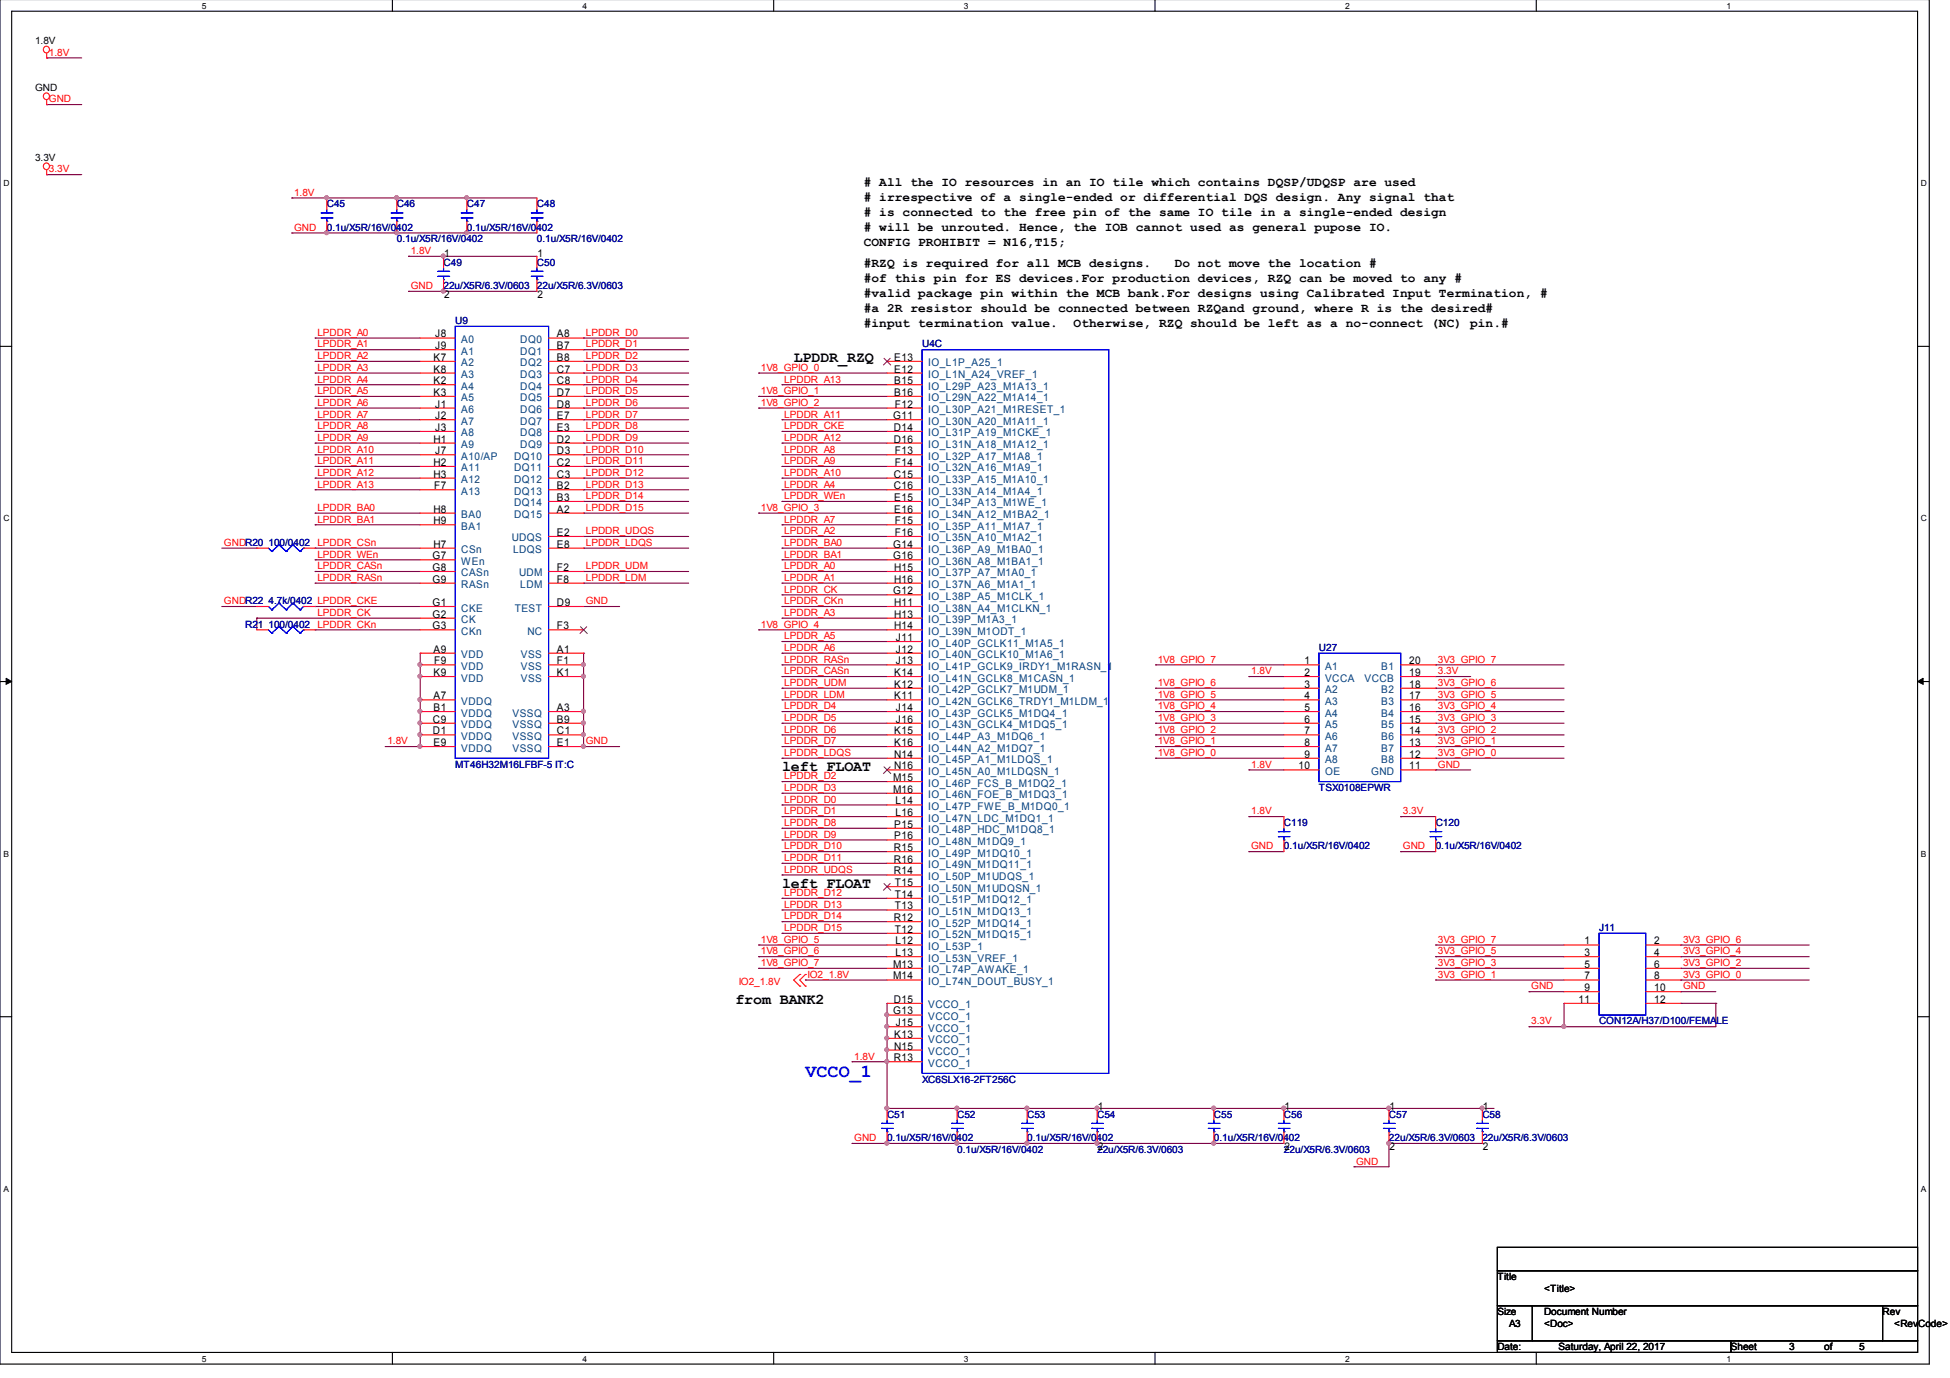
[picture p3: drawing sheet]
<svg xmlns="http://www.w3.org/2000/svg" width="297mm" height="210mm" viewBox="0 0 297 210" stroke-linecap="round" stroke-linejoin="round" font-family="sans-serif">
<defs><g id="words">
<text font-size="2.8" fill="#00f" x="122.7" y="164">VCCO_1</text>
<g font-size="2.3">
<text x="120.9" y="55.2">LPDDR_RZQ</text>
<text x="119.1" y="117.4">left FLOAT</text>
<text x="119.1" y="135.2">left FLOAT</text>
<text x="112" y="153">from BANK2</text>
</g>
<g font-size="1.9">
<text x="131.6" y="28.3"># All the IO resources in an IO tile which contains DQSP/UDQSP are used</text>
<text x="131.6" y="30.6"># irrespective of a single-ended or differential DQS design. Any signal that</text>
<text x="131.6" y="32.9"># is connected to the free pin of the same IO tile in a single-ended design</text>
<text x="131.6" y="35.2"># will be unrouted. Hence, the IOB cannot used as general pupose IO.</text>
<text x="131.6" y="37.4">CONFIG PROHIBIT = N16,T15;</text>
<text x="131.6" y="40.7">#RZQ is required for all MCB designs.</text>
<text x="178.9" y="40.7">Do not move the location #</text>
<text x="131.6" y="43">#of this pin for ES devices.For production devices, RZQ can be moved to any #</text>
<text x="131.6" y="45.3">#valid package pin within the MCB bank.For designs using Calibrated Input Termination, #</text>
<text x="131.6" y="47.6">#a 2R resistor should be connected between RZQand ground, where R is the desired#</text>
<text x="131.6" y="49.9">#input termination value.</text>
<text x="163.5" y="49.9">Otherwise, RZQ should be left as a no-connect (NC) pin.#</text>
</g>
<g font-size="1.6">
<text x="67.6" y="39.2">1</text>
<text x="81.9" y="39.2">1</text>
<text x="67.6" y="45.4">2</text>
<text x="81.9" y="45.4">2</text>
<text x="66.3" y="51.4">J8</text>
<text x="66.3" y="53.2">J9</text>
<text x="84.8" y="51.4">A8</text>
<text x="84.8" y="53.2">B7</text>
<text x="66" y="55">K7</text>
<text x="66" y="56.7">K8</text>
<text x="66" y="58.5">K2</text>
<text x="84.8" y="55">B8</text>
<text x="84.8" y="56.7">C7</text>
<text x="84.8" y="58.5">C8</text>
<text x="136.2" y="55">E13</text>
<text x="136.2" y="56.7">E12</text>
<text x="136.2" y="58.5">B15</text>
<text x="66" y="60.3">K3</text>
<text x="66.3" y="62.1">J1</text>
<text x="66.3" y="63.9">J2</text>
<text x="66.3" y="65.6">J3</text>
<text x="84.8" y="60.3">D7</text>
<text x="84.8" y="62.1">D8</text>
<text x="84.8" y="63.9">E7</text>
<text x="84.8" y="65.6">E3</text>
<text x="136.1" y="63.9">G11</text>
<text x="136.1" y="65.6">D14</text>
<text x="136.2" y="60.3">B16</text>
<text x="136.3" y="62.1">F12</text>
<text x="66" y="67.4">H1</text>
<text x="66" y="71">H2</text>
<text x="66.3" y="69.2">J7</text>
<text x="84.8" y="67.4">D2</text>
<text x="84.8" y="69.2">D3</text>
<text x="84.8" y="71">C2</text>
<text x="136.1" y="67.4">D16</text>
<text x="136.3" y="69.2">F13</text>
<text x="136.3" y="71">F14</text>
<text x="66" y="72.7">H3</text>
<text x="66.1" y="74.5">F7</text>
<text x="84.8" y="72.7">C3</text>
<text x="84.8" y="74.5">B2</text>
<text x="84.8" y="76.3">B3</text>
<text x="136.1" y="72.7">C15</text>
<text x="136.1" y="74.5">C16</text>
<text x="136.2" y="76.3">E15</text>
<text x="66" y="78.1">H8</text>
<text x="66" y="79.9">H9</text>
<text x="66" y="83.4">H7</text>
<text x="84.8" y="78.1">A2</text>
<text x="84.8" y="81.6">E2</text>
<text x="84.8" y="83.4">E8</text>
<text x="136.1" y="83.4">G14</text>
<text x="136.2" y="78.1">E16</text>
<text x="136.3" y="79.9">F15</text>
<text x="136.3" y="81.6">F16</text>
<text x="65.9" y="87">G8</text>
<text x="65.9" y="88.7">G9</text>
<text x="65.9" y="85.2">G7</text>
<text x="84.8" y="87">F2</text>
<text x="84.8" y="88.7">F8</text>
<text x="136.1" y="85.2">G16</text>
<text x="136.2" y="87">H15</text>
<text x="136.2" y="88.7">H16</text>
<text x="65.9" y="92.3">G1</text>
<text x="65.9" y="94.1">G2</text>
<text x="65.9" y="95.9">G3</text>
<text x="84.8" y="92.3">D9</text>
<text x="84.8" y="95.9">F3</text>
<text x="136.1" y="90.5">G12</text>
<text x="136.2" y="92.3">H11</text>
<text x="136.2" y="94.1">H13</text>
<text x="136.2" y="95.9">H14</text>
<text x="66" y="99.4">A9</text>
<text x="66.1" y="101.2">F9</text>
<text x="84.8" y="99.4">A1</text>
<text x="84.8" y="101.2">F1</text>
<text x="136.5" y="97.6">J11</text>
<text x="136.5" y="99.4">J12</text>
<text x="136.5" y="101.2">J13</text>
<text x="198.7" y="101.2">1</text>
<text x="214.6" y="101.2">20</text>
<text x="66" y="103">K9</text>
<text x="66" y="106.5">A7</text>
<text x="84.8" y="103">K1</text>
<text x="136.2" y="103">K14</text>
<text x="136.2" y="104.7">K12</text>
<text x="136.2" y="106.5">K11</text>
<text x="198.7" y="103">2</text>
<text x="198.7" y="104.7">3</text>
<text x="198.7" y="106.5">4</text>
<text x="214.6" y="103">19</text>
<text x="214.6" y="104.7">18</text>
<text x="214.6" y="106.5">17</text>
<text x="66" y="110.1">C9</text>
<text x="66" y="111.9">D1</text>
<text x="66" y="108.3">B1</text>
<text x="66" y="113.6">E9</text>
<text x="84.8" y="108.3">A3</text>
<text x="84.8" y="110.1">B9</text>
<text x="84.8" y="111.9">C1</text>
<text x="84.8" y="113.6">E1</text>
<text x="136.2" y="111.9">K15</text>
<text x="136.2" y="113.6">K16</text>
<text x="136.5" y="108.3">J14</text>
<text x="136.5" y="110.1">J16</text>
<text x="198.7" y="108.3">5</text>
<text x="198.7" y="110.1">6</text>
<text x="198.7" y="111.9">7</text>
<text x="198.7" y="113.6">8</text>
<text x="214.6" y="108.3">16</text>
<text x="214.6" y="110.1">15</text>
<text x="214.6" y="111.9">14</text>
<text x="214.6" y="113.6">13</text>
<text x="136.1" y="119">M15</text>
<text x="136.2" y="115.4">N14</text>
<text x="136.2" y="117.2">N16</text>
<text x="197.8" y="117.2">10</text>
<text x="198.7" y="115.4">9</text>
<text x="214.6" y="115.4">12</text>
<text x="214.6" y="117.2">11</text>
<text x="136.1" y="120.7">M16</text>
<text x="136.4" y="122.5">L14</text>
<text x="136.4" y="124.3">L16</text>
<text x="136.1" y="129.6">R15</text>
<text x="136.1" y="131.4">R16</text>
<text x="136.2" y="126.1">P15</text>
<text x="136.2" y="127.9">P16</text>
<text x="136.1" y="133.2">R14</text>
<text x="136.3" y="136.8">T14</text>
<text x="136.3" y="135">T15</text>
<text x="136.1" y="140.3">R12</text>
<text x="136.3" y="138.5">T13</text>
<text x="136.3" y="142.1">T12</text>
<text x="136.4" y="143.9">L12</text>
<text x="241.4" y="143.9">1</text>
<text x="252" y="143.9">2</text>
<text x="136.1" y="147.4">M13</text>
<text x="136.1" y="149.2">M14</text>
<text x="136.4" y="145.6">L13</text>
<text x="241.4" y="145.6">3</text>
<text x="241.4" y="147.4">5</text>
<text x="241.4" y="149.2">7</text>
<text x="252" y="145.6">4</text>
<text x="252" y="147.4">6</text>
<text x="252" y="149.2">8</text>
<text x="136.1" y="154.5">G13</text>
<text x="136.1" y="152.8">D15</text>
<text x="240.5" y="152.8">11</text>
<text x="241.4" y="151">9</text>
<text x="252" y="151">10</text>
<text x="252" y="152.8">12</text>
<text x="136.1" y="161.6">R13</text>
<text x="136.2" y="158.1">K13</text>
<text x="136.2" y="159.9">N15</text>
<text x="136.5" y="156.3">J15</text>
<text x="167.2" y="169">1</text>
<text x="195.7" y="169">1</text>
<text x="211.7" y="169">1</text>
<text x="225.9" y="169">1</text>
<text x="167.2" y="175.2">2</text>
<text x="195.7" y="175.2">2</text>
<text x="211.7" y="175.2">2</text>
<text x="225.9" y="175.2">2</text>
</g>
<g font-size="1.6" fill="#004080">
<text x="70.3" y="52.3">A0</text>
<text x="79.2" y="52.3">DQ0</text>
<text x="70.3" y="54">A1</text>
<text x="70.3" y="55.8">A2</text>
<text x="70.3" y="57.6">A3</text>
<text x="70.3" y="59.4">A4</text>
<text x="79.2" y="54">DQ1</text>
<text x="79.2" y="55.8">DQ2</text>
<text x="79.2" y="57.6">DQ3</text>
<text x="79.2" y="59.4">DQ4</text>
<text x="141.4" y="55.8">IO_L1P_A25_1</text>
<text x="141.4" y="57.6">IO_L1N_A24_VREF_1</text>
<text x="141.4" y="59.4">IO_L29P_A23_M1A13_1</text>
<text x="70.3" y="61.1">A5</text>
<text x="70.3" y="62.9">A6</text>
<text x="70.3" y="64.7">A7</text>
<text x="79.2" y="61.1">DQ5</text>
<text x="79.2" y="62.9">DQ6</text>
<text x="79.2" y="64.7">DQ7</text>
<text x="141.4" y="61.1">IO_L29N_A22_M1A14_1</text>
<text x="141.4" y="62.9">IO_L30P_A21_M1RESET_1</text>
<text x="141.4" y="64.7">IO_L30N_A20_M1A11_1</text>
<text x="70.3" y="66.5">A8</text>
<text x="70.3" y="68.3">A9</text>
<text x="70.3" y="70">A10/AP</text>
<text x="70.3" y="71.8">A11</text>
<text x="78.3" y="70">DQ10</text>
<text x="78.3" y="71.8">DQ11</text>
<text x="79.2" y="66.5">DQ8</text>
<text x="79.2" y="68.3">DQ9</text>
<text x="141.4" y="66.5">IO_L31P_A19_M1CKE_1</text>
<text x="141.4" y="68.3">IO_L31N_A18_M1A12_1</text>
<text x="141.4" y="70">IO_L32P_A17_M1A8_1</text>
<text x="141.4" y="71.8">IO_L32N_A16_M1A9_1</text>
<text x="70.3" y="73.6">A12</text>
<text x="70.3" y="75.4">A13</text>
<text x="78.3" y="73.6">DQ12</text>
<text x="78.3" y="75.4">DQ13</text>
<text x="78.3" y="77.1">DQ14</text>
<text x="141.4" y="73.6">IO_L33P_A15_M1A10_1</text>
<text x="141.4" y="75.4">IO_L33N_A14_M1A4_1</text>
<text x="141.4" y="77.1">IO_L34P_A13_M1WE_1</text>
<text x="70.3" y="78.9">BA0</text>
<text x="70.3" y="80.7">BA1</text>
<text x="78" y="82.5">UDQS</text>
<text x="78.3" y="78.9">DQ15</text>
<text x="141.4" y="78.9">IO_L34N_A12_M1BA2_1</text>
<text x="141.4" y="80.7">IO_L35P_A11_M1A7_1</text>
<text x="141.4" y="82.5">IO_L35N_A10_M1A2_1</text>
<text x="70.3" y="84.3">CSn</text>
<text x="70.3" y="87.8">CASn</text>
<text x="70.3" y="89.6">RASn</text>
<text x="70.3" y="86">WEn</text>
<text x="78.1" y="84.3">LDQS</text>
<text x="79.1" y="87.8">UDM</text>
<text x="79.2" y="89.6">LDM</text>
<text x="141.4" y="84.3">IO_L36P_A9_M1BA0_1</text>
<text x="141.4" y="86">IO_L36N_A8_M1BA1_1</text>
<text x="141.4" y="87.8">IO_L37P_A7_M1A0_1</text>
<text x="141.4" y="89.6">IO_L37N_A6_M1A1_1</text>
<text x="70.3" y="93.1">CKE</text>
<text x="70.3" y="94.9">CK</text>
<text x="78.4" y="93.1">TEST</text>
<text x="141.4" y="91.4">IO_L38P_A5_M1CLK_1</text>
<text x="141.4" y="93.1">IO_L38N_A4_M1CLKN_1</text>
<text x="141.4" y="94.9">IO_L39P_M1A3_1</text>
<text x="70.3" y="96.7">CKn</text>
<text x="70.3" y="100.3">VDD</text>
<text x="79.3" y="100.3">VSS</text>
<text x="80.3" y="96.7">NC</text>
<text x="141.4" y="96.7">IO_L39N_M1ODT_1</text>
<text x="141.4" y="98.5">IO_L40P_GCLK11_M1A5_1</text>
<text x="141.4" y="100.3">IO_L40N_GCLK10_M1A6_1</text>
<text x="70.3" y="102">VDD</text>
<text x="70.3" y="103.8">VDD</text>
<text x="70.3" y="107.4">VDDQ</text>
<text x="79.3" y="102">VSS</text>
<text x="79.3" y="103.8">VSS</text>
<text x="141.4" y="102">IO_L41P_GCLK9_IRDY1_M1RASN_1</text>
<text x="141.4" y="103.8">IO_L41N_GCLK8_M1CASN_1</text>
<text x="141.4" y="105.6">IO_L42P_GCLK7_M1UDM_1</text>
<text x="141.4" y="107.4">IO_L42N_GCLK6_TRDY1_M1LDM_1</text>
<text x="201.8" y="102">A1</text>
<text x="201.8" y="103.8">VCCA</text>
<text x="201.8" y="105.6">A2</text>
<text x="201.8" y="107.4">A3</text>
<text x="207.9" y="103.8">VCCB</text>
<text x="210.4" y="102">B1</text>
<text x="210.4" y="105.6">B2</text>
<text x="210.4" y="107.4">B3</text>
<text x="70.3" y="109.1">VDDQ</text>
<text x="70.3" y="110.9">VDDQ</text>
<text x="70.3" y="112.7">VDDQ</text>
<text x="78.1" y="109.1">VSSQ</text>
<text x="78.1" y="110.9">VSSQ</text>
<text x="78.1" y="112.7">VSSQ</text>
<text x="141.4" y="109.1">IO_L43P_GCLK5_M1DQ4_1</text>
<text x="141.4" y="110.9">IO_L43N_GCLK4_M1DQ5_1</text>
<text x="141.4" y="112.7">IO_L44P_A3_M1DQ6_1</text>
<text x="201.8" y="109.1">A4</text>
<text x="201.8" y="110.9">A5</text>
<text x="201.8" y="112.7">A6</text>
<text x="210.4" y="109.1">B4</text>
<text x="210.4" y="110.9">B5</text>
<text x="210.4" y="112.7">B6</text>
<text x="70.3" y="114.5">VDDQ</text>
<text x="78.1" y="114.5">VSSQ</text>
<text x="141.4" y="114.5">IO_L44N_A2_M1DQ7_1</text>
<text x="141.4" y="116.3">IO_L45P_A1_M1LDQS_1</text>
<text x="141.4" y="118">IO_L45N_A0_M1LDQSN_1</text>
<text x="141.4" y="119.8">IO_L46P_FCS_B_M1DQ2_1</text>
<text x="201.8" y="114.5">A7</text>
<text x="201.8" y="116.3">A8</text>
<text x="201.8" y="118">OE</text>
<text x="208.9" y="118">GND</text>
<text x="210.4" y="114.5">B7</text>
<text x="210.4" y="116.3">B8</text>
<text x="141.4" y="121.6">IO_L46N_FOE_B_M1DQ3_1</text>
<text x="141.4" y="123.4">IO_L47P_FWE_B_M1DQ0_1</text>
<text x="141.4" y="125.2">IO_L47N_LDC_M1DQ1_1</text>
<text x="141.4" y="126.9">IO_L48P_HDC_M1DQ8_1</text>
<text x="141.4" y="128.7">IO_L48N_M1DQ9_1</text>
<text x="141.4" y="130.5">IO_L49P_M1DQ10_1</text>
<text x="141.4" y="132.3">IO_L49N_M1DQ11_1</text>
<text x="141.4" y="134">IO_L50P_M1UDQS_1</text>
<text x="141.4" y="137.6">IO_L51P_M1DQ12_1</text>
<text x="141.4" y="135.8">IO_L50N_M1UDQSN_1</text>
<text x="141.4" y="139.4">IO_L51N_M1DQ13_1</text>
<text x="141.4" y="141.2">IO_L52P_M1DQ14_1</text>
<text x="141.4" y="142.9">IO_L52N_M1DQ15_1</text>
<text x="141.4" y="144.7">IO_L53P_1</text>
<text x="141.4" y="146.5">IO_L53N_VREF_1</text>
<text x="141.4" y="148.3">IO_L74P_AWAKE_1</text>
<text x="141.4" y="153.6">VCCO_1</text>
<text x="141.4" y="155.4">VCCO_1</text>
<text x="141.4" y="150">IO_L74N_DOUT_BUSY_1</text>
<text x="141.4" y="157.2">VCCO_1</text>
<text x="141.4" y="158.9">VCCO_1</text>
<text x="141.4" y="160.7">VCCO_1</text>
<text x="141.4" y="162.5">VCCO_1</text>
</g>
<g font-size="1.5">
<text x="5.3" y="6.7">1.8V</text>
<text x="5.3" y="13.8">GND</text>
<text x="5.3" y="24.5">3.3V</text>
<text x="228.1" y="195">Title</text>
<text x="235.2" y="196.8">&lt;Title&gt;</text>
<text x="228.1" y="200.3">Size</text>
<text x="229.9" y="202.1">A3</text>
<text x="235.2" y="200.3">Document Number</text>
<text x="235.2" y="202.1">&lt;Doc&gt;</text>
<text x="286.8" y="200.3">Rev</text>
<text x="288.5" y="202.1">&lt;RevCode&gt;</text>
<text x="228.1" y="205.7">Date:</text>
<text x="237.4" y="205.7">Saturday, April 22, 2017</text>
<text x="263.7" y="205.7">Sheet</text>
<text x="272.5" y="205.7">3</text>
<text x="277.9" y="205.7">of</text>
<text x="283.2" y="205.7">5</text>
</g>
<g font-size="1.5" fill="#f00">
<text x="7.5" y="8.5">1.8V</text>
<text x="7.5" y="15.6">GND</text>
<text x="7.5" y="26.3">3.3V</text>
<text x="44.8" y="29.8">1.8V</text>
<text x="44.8" y="35.2">GND</text>
<text x="62.6" y="38.7">1.8V</text>
<text x="62.6" y="44">GND</text>
<text x="48.3" y="51.2">LPDDR_A0</text>
<text x="48.3" y="52.9">LPDDR_A1</text>
<text x="89.2" y="51.2">LPDDR_D0</text>
<text x="89.2" y="52.9">LPDDR_D1</text>
<text x="48.3" y="54.7">LPDDR_A2</text>
<text x="48.3" y="56.5">LPDDR_A3</text>
<text x="48.3" y="58.3">LPDDR_A4</text>
<text x="89.2" y="54.7">LPDDR_D2</text>
<text x="89.2" y="56.5">LPDDR_D3</text>
<text x="89.2" y="58.3">LPDDR_D4</text>
<text x="115.9" y="56.5">1V8_GPIO_0</text>
<text x="119.5" y="58.3">LPDDR_A13</text>
<text x="48.3" y="63.6">LPDDR_A7</text>
<text x="48.3" y="65.4">LPDDR_A8</text>
<text x="48.3" y="60">LPDDR_A5</text>
<text x="48.3" y="61.8">LPDDR_A6</text>
<text x="89.2" y="63.6">LPDDR_D7</text>
<text x="89.2" y="65.4">LPDDR_D8</text>
<text x="89.2" y="60">LPDDR_D5</text>
<text x="89.2" y="61.8">LPDDR_D6</text>
<text x="115.9" y="60">1V8_GPIO_1</text>
<text x="115.9" y="61.8">1V8_GPIO_2</text>
<text x="119.5" y="65.4">LPDDR_CKE</text>
<text x="119.5" y="63.6">LPDDR_A11</text>
<text x="48.3" y="67.2">LPDDR_A9</text>
<text x="48.3" y="68.9">LPDDR_A10</text>
<text x="48.3" y="70.7">LPDDR_A11</text>
<text x="89.2" y="67.2">LPDDR_D9</text>
<text x="89.2" y="68.9">LPDDR_D10</text>
<text x="89.2" y="70.7">LPDDR_D11</text>
<text x="119.5" y="68.9">LPDDR_A8</text>
<text x="119.5" y="70.7">LPDDR_A9</text>
<text x="119.5" y="67.2">LPDDR_A12</text>
<text x="48.3" y="72.5">LPDDR_A12</text>
<text x="48.3" y="74.3">LPDDR_A13</text>
<text x="48.3" y="77.8">LPDDR_BA0</text>
<text x="89.2" y="72.5">LPDDR_D12</text>
<text x="89.2" y="74.3">LPDDR_D13</text>
<text x="89.2" y="76">LPDDR_D14</text>
<text x="89.2" y="77.8">LPDDR_D15</text>
<text x="115.9" y="77.8">1V8_GPIO_3</text>
<text x="119.5" y="72.5">LPDDR_A10</text>
<text x="119.5" y="76">LPDDR_WEn</text>
<text x="119.5" y="74.3">LPDDR_A4</text>
<text x="34.1" y="83.2">GNDR20</text>
<text x="48.3" y="79.6">LPDDR_BA1</text>
<text x="48.3" y="83.2">LPDDR_CSn</text>
<text x="89.2" y="81.4">LPDDR_UDQS</text>
<text x="89.2" y="83.2">LPDDR_LDQS</text>
<text x="119.5" y="79.6">LPDDR_A7</text>
<text x="119.5" y="83.2">LPDDR_BA0</text>
<text x="119.5" y="81.4">LPDDR_A2</text>
<text x="48.3" y="88.5">LPDDR_RASn</text>
<text x="48.3" y="84.9">LPDDR_WEn</text>
<text x="48.3" y="86.7">LPDDR_CASn</text>
<text x="89.2" y="86.7">LPDDR_UDM</text>
<text x="89.2" y="88.5">LPDDR_LDM</text>
<text x="119.5" y="86.7">LPDDR_A0</text>
<text x="119.5" y="84.9">LPDDR_BA1</text>
<text x="119.5" y="88.5">LPDDR_A1</text>
<text x="34.1" y="92">GNDR22</text>
<text x="48.3" y="93.8">LPDDR_CK</text>
<text x="48.3" y="95.6">LPDDR_CKn</text>
<text x="89.2" y="92">GND</text>
<text x="115.9" y="95.6">1V8_GPIO_4</text>
<text x="119.5" y="90.3">LPDDR_CK</text>
<text x="119.5" y="92">LPDDR_CKn</text>
<text x="119.5" y="93.8">LPDDR_A3</text>
<text x="119.5" y="100.9">LPDDR_RASn</text>
<text x="119.5" y="97.4">LPDDR_A5</text>
<text x="119.5" y="99.2">LPDDR_A6</text>
<text x="176.4" y="100.9">1V8_GPIO_7</text>
<text x="219" y="100.9">3V3_GPIO_7</text>
<text x="119.5" y="104.5">LPDDR_UDM</text>
<text x="119.5" y="106.3">LPDDR_LDM</text>
<text x="119.5" y="102.7">LPDDR_CASn</text>
<text x="176.4" y="106.3">1V8_GPIO_5</text>
<text x="176.4" y="104.5">1V8_GPIO_6</text>
<text x="190.6" y="102.7">1.8V</text>
<text x="219" y="102.7">3.3V</text>
<text x="219" y="106.3">3V3_GPIO_5</text>
<text x="219" y="104.5">3V3_GPIO_6</text>
<text x="59" y="113.4">1.8V</text>
<text x="89.2" y="113.4">GND</text>
<text x="119.5" y="113.4">LPDDR_D7</text>
<text x="119.5" y="108">LPDDR_D4</text>
<text x="119.5" y="109.8">LPDDR_D5</text>
<text x="119.5" y="111.6">LPDDR_D6</text>
<text x="176.4" y="113.4">1V8_GPIO_1</text>
<text x="176.4" y="111.6">1V8_GPIO_2</text>
<text x="176.4" y="109.8">1V8_GPIO_3</text>
<text x="176.4" y="108">1V8_GPIO_4</text>
<text x="219" y="113.4">3V3_GPIO_1</text>
<text x="219" y="111.6">3V3_GPIO_2</text>
<text x="219" y="109.8">3V3_GPIO_3</text>
<text x="219" y="108">3V3_GPIO_4</text>
<text x="119.5" y="115.2">LPDDR_LDQS</text>
<text x="119.5" y="118.7">LPDDR_D2</text>
<text x="176.4" y="115.2">1V8_GPIO_0</text>
<text x="190.6" y="116.9">1.8V</text>
<text x="219" y="116.9">GND</text>
<text x="219" y="115.2">3V3_GPIO_0</text>
<text x="119.5" y="125.8">LPDDR_D8</text>
<text x="119.5" y="122.3">LPDDR_D0</text>
<text x="119.5" y="124.1">LPDDR_D1</text>
<text x="119.5" y="120.5">LPDDR_D3</text>
<text x="190.6" y="124.1">1.8V</text>
<text x="213.7" y="124.1">3.3V</text>
<text x="119.5" y="127.6">LPDDR_D9</text>
<text x="119.5" y="129.4">LPDDR_D10</text>
<text x="119.5" y="131.2">LPDDR_D11</text>
<text x="190.6" y="129.4">GND</text>
<text x="213.7" y="129.4">GND</text>
<text x="119.5" y="136.5">LPDDR_D12</text>
<text x="119.5" y="132.9">LPDDR_UDQS</text>
<text x="115.9" y="143.6">1V8_GPIO_5</text>
<text x="119.5" y="138.3">LPDDR_D13</text>
<text x="119.5" y="140.1">LPDDR_D14</text>
<text x="119.5" y="141.8">LPDDR_D15</text>
<text x="219" y="143.6">3V3_GPIO_7</text>
<text x="256.4" y="143.6">3V3_GPIO_6</text>
<text x="115.9" y="145.4">1V8_GPIO_6</text>
<text x="115.9" y="147.2">1V8_GPIO_7</text>
<text x="123" y="148.9">IO2_1.8V</text>
<text x="219" y="148.9">3V3_GPIO_1</text>
<text x="219" y="147.2">3V3_GPIO_3</text>
<text x="219" y="145.4">3V3_GPIO_5</text>
<text x="256.4" y="148.9">3V3_GPIO_0</text>
<text x="256.4" y="147.2">3V3_GPIO_2</text>
<text x="256.4" y="145.4">3V3_GPIO_4</text>
<text x="112.5" y="150">IO2_1.8V</text>
<text x="233.3" y="150.7">GND</text>
<text x="256.4" y="150.7">GND</text>
<text x="130.1" y="161.4">1.8V</text>
<text x="233.3" y="156.1">3.3V</text>
<text x="130.1" y="173.8">GND</text>
<text x="206.6" y="177.4">GND</text>
</g>
<g font-size="1.5" fill="#000080">
<text x="49.8" y="31.6">C45</text>
<text x="49.8" y="35.2">0.1u/X5R/16V/0402</text>
<text x="60.5" y="31.6">C46</text>
<text x="71.1" y="31.6">C47</text>
<text x="71.1" y="35.2">0.1u/X5R/16V/0402</text>
<text x="81.8" y="31.6">C48</text>
<text x="60.5" y="36.9">0.1u/X5R/16V/0402</text>
<text x="67.6" y="40.5">C49</text>
<text x="81.8" y="36.9">0.1u/X5R/16V/0402</text>
<text x="81.8" y="40.5">C50</text>
<text x="67.6" y="44">22u/X5R/6.3V/0603</text>
<text x="81.8" y="44">22u/X5R/6.3V/0603</text>
<text x="69.3" y="49.4">U9</text>
<text x="140.5" y="52.9">U4C</text>
<text x="40.9" y="83.2">100/0402</text>
<text x="37.3" y="95.6">R21</text>
<text x="40.9" y="95.6">100/0402</text>
<text x="40.9" y="92">4.7k/0402 LPDDR_CKE</text>
<text x="200.9" y="99.2">U27</text>
<text x="69.3" y="116.9">MT46H32M16LFBF-5 IT:C</text>
<text x="195.6" y="125.8">C119</text>
<text x="200.9" y="120.5">TSX0108EPWR</text>
<text x="218.7" y="125.8">C120</text>
<text x="195.6" y="129.4">0.1u/X5R/16V/0402</text>
<text x="218.7" y="129.4">0.1u/X5R/16V/0402</text>
<text x="243.6" y="141.8">J11</text>
<text x="243.6" y="156.1">CON12A/H37/D100/FEMALE</text>
<text x="140.5" y="164.9">XC6SLX16-2FT256C</text>
<text x="135.1" y="170.3">C51</text>
<text x="135.1" y="173.8">0.1u/X5R/16V/0402</text>
<text x="145.8" y="170.3">C52</text>
<text x="156.5" y="170.3">C53</text>
<text x="156.5" y="173.8">0.1u/X5R/16V/0402</text>
<text x="167.1" y="170.3">C54</text>
<text x="184.9" y="170.3">C55</text>
<text x="184.9" y="173.8">0.1u/X5R/16V/0402</text>
<text x="195.6" y="170.3">C56</text>
<text x="211.6" y="170.3">C57</text>
<text x="211.6" y="173.8">22u/X5R/6.3V/0603</text>
<text x="225.8" y="170.3">C58</text>
<text x="225.8" y="173.8">22u/X5R/6.3V/0603</text>
<text x="145.8" y="175.6">0.1u/X5R/16V/0402</text>
<text x="167.1" y="175.6">22u/X5R/6.3V/0603</text>
<text x="195.6" y="175.6">22u/X5R/6.3V/0603</text>
</g>
<g font-size="1.3">
<text x="30.7" y="1.4">5</text>
<text x="88.7" y="1.4">4</text>
<text x="146.8" y="1.4">3</text>
<text x="204.9" y="1.4">2</text>
<text x="263" y="1.4">1</text>
<text x=".5" y="28.4">D</text>
<text x="292.6" y="28.4">D</text>
<text x=".5" y="79.4">C</text>
<text x="292.6" y="79.4">C</text>
<text x=".5" y="130.5">B</text>
<text x="292.6" y="130.5">B</text>
<text x=".5" y="181.5">A</text>
<text x="292.6" y="181.5">A</text>
<text x="30.7" y="207.4">5</text>
<text x="88.7" y="207.4">4</text>
<text x="146.8" y="207.4">3</text>
<text x="204.9" y="207.4">2</text>
<text x="263" y="207.4">1</text>
</g>
</g></defs>
<path d="M0 -.1v207.9h293.9v-207.9M1.8 1.7h290.3v204.3h-290.3z" fill="none" stroke="#000" stroke-width=".17"/>
<g fill="#fff">
<path d="M30.7 .2h.6v1.3h-.6z"/>
<path d="M30.7 206.3h.6v1.3h-.6z"/>
</g>
<path d="M59.8 -.1v1.8M59.8 206v1.8" fill="none" stroke="#000" stroke-width=".17"/>
<g fill="#fff">
<path d="M88.7 .2h.6v1.3h-.6z"/>
<path d="M88.7 206.3h.6v1.3h-.6z"/>
</g>
<path d="M117.9 -.1v1.8M117.9 206v1.8" fill="none" stroke="#000" stroke-width=".17"/>
<g fill="#fff">
<path d="M146.8 .2h.6v1.3h-.6z"/>
<path d="M146.8 206.3h.6v1.3h-.6z"/>
</g>
<path d="M175.9 -.1v1.8M175.9 206v1.8" fill="none" stroke="#000" stroke-width=".17"/>
<g fill="#fff">
<path d="M204.9 .2h.6v1.3h-.6z"/>
<path d="M204.9 206.3h.6v1.3h-.6z"/>
</g>
<path d="M234 -.1v1.8M234 206v1.8" fill="none" stroke="#000" stroke-width=".17"/>
<g fill="#fff">
<path d="M263 .2h.6v1.3h-.6z"/>
<path d="M263 206.3h.6v1.3h-.6z"/>
<path d="M.5 27.2h.9v1.3h-.9z"/>
<path d="M292.6 27.2h.9v1.3h-.9z"/>
<path d="M.5 78.2h.9v1.4h-.9z"/>
<path d="M292.6 78.2h.9v1.4h-.9z"/>
</g>
<path d="M0 52.8h1.8M292.1 52.8h1.8" fill="none" stroke="#000" stroke-width=".17"/>
<g fill="#fff">
<path d="M.5 129.3h.8v1.4h-.8z"/>
<path d="M292.6 129.3h.8v1.4h-.8z"/>
</g>
<path d="M0 103.8h1.8M292.1 103.8h1.8" fill="none" stroke="#000" stroke-width=".17"/>
<path d="M.9 103.3l.9 .5-.9 .4zM292.1 103.8l.8-.5v.9z" fill="#000" stroke="#000" stroke-width=".15"/>
<g fill="#fff">
<path d="M.5 180.4h.7v1.3h-.7z"/>
<path d="M292.6 180.4h.7v1.3h-.7z"/>
</g>
<path d="M0 154.9h1.8M292.1 154.9h1.8M228.1 190h64v3.6h-64zM228.1 193.6h64v5.3h-64zM228.1 198.9h5.3v5.3h-5.3zM233.4 198.9h53.4v5.3h-53.4zM286.8 198.9h5.3v5.3h-5.3zM228.1 204.2h35.6v1.8h-35.6zM263.7 204.2h28.4v1.8h-28.4z" fill="none" stroke="#000" stroke-width=".17"/>
<g fill="none" stroke="#800040" stroke-width=".17">
<path d="M7.1 15.9h.1M7.1 8.8h.1M7.1 15.9h5.3M7.1 8.8h5.3M7.1 26.6h.1M7.1 26.6h5.3M44.4 35.5h.1M44.4 30.2h.1M44.4 35.5h37.4M44.4 30.2h37.4M49.8 30.2h.1M49.8 35.5h.1"/>
<path d="M60.5 35.5h.1M60.5 30.2h.1M62.2 39h.1M62.2 39h19.6M67.6 39h.1M71.1 30.2h.1M71.1 35.5h.1M48 51.5h.1M48 53.3h.1M48 55h.1M48 56.8h.1M48 58.6h.1"/>
<path d="M48 58.6h16M48 51.5h16M48 53.3h16M48 55h16M48 56.8h16M62.2 44.4h.1M62.2 44.4h19.6M67.6 44.4h.1M88.9 51.5h.1M88.9 53.3h.1M88.9 55h.1M88.9 56.8h.1"/>
<path d="M88.9 58.6h.1M88.9 58.6h16M88.9 51.5h16M88.9 53.3h16M88.9 55h16M88.9 56.8h16M115.6 56.8h.1M115.6 56.8h19.5M119.1 58.6h.1M119.1 58.6h16M48 63.9h.1M48 65.7h.1"/>
<path d="M48 67.5h.1M48 69.3h.1M48 71h.1M48 72.8h.1M48 74.6h.1M48 78.2h.1M48 79.9h.1M48 60.4h.1M48 62.2h.1M48 63.9h16M48 65.7h16M48 67.5h16"/>
<path d="M48 69.3h16M48 79.9h16M48 71h16M48 72.8h16M48 74.6h16M48 78.2h16M48 60.4h16M48 62.2h16M88.9 63.9h.1M88.9 65.7h.1M88.9 67.5h.1M88.9 69.3h.1"/>
<path d="M88.9 71h.1M88.9 72.8h.1M88.9 74.6h.1M88.9 76.4h.1M88.9 78.2h.1M88.9 60.4h.1M88.9 62.2h.1M88.9 63.9h16M88.9 65.7h16M88.9 67.5h16M88.9 69.3h16M88.9 71h16"/>
<path d="M88.9 72.8h16M88.9 76.4h16M88.9 74.6h16M88.9 78.2h16M88.9 60.4h16M88.9 62.2h16M115.6 60.4h.1M115.6 62.2h.1M115.6 78.2h.1M115.6 78.2h19.5M115.6 60.4h19.5M115.6 62.2h19.5"/>
<path d="M119.1 79.9h.1M119.1 69.3h.1M119.1 65.7h.1M119.1 71h.1M119.1 72.8h.1M119.1 63.9h.1M119.1 67.5h.1M119.1 76.4h.1M119.1 74.6h.1M119.1 63.9h16M119.1 65.7h16M119.1 67.5h16"/>
<path d="M119.1 69.3h16M119.1 79.9h16M119.1 71h16M119.1 72.8h16M119.1 76.4h16M119.1 74.6h16M33.8 83.5h5.3M33.8 92.4h5.3M39.1 83.5h.1M39.1 94.2h.1M39.1 92.4h.1M39.1 94.2h24.9"/>
<path d="M39.1 94.2v1.7M48 88.8h.1M48 92.4h.1M48 95.9h.1M48 83.5h.1M48 85.3h.1M48 87.1h.1M48 88.8h16M48 83.5h16M48 92.4h16M48 87.1h16M48 85.3h16"/>
<path d="M48 95.9h16M64 99.5h.1M64 99.5v14.2M88.9 99.5h.1M88.9 81.7h.1M88.9 83.5h.1M88.9 87.1h.1M88.9 88.8h.1M88.9 88.8h16M88.9 83.5h16M88.9 92.4h5.3M88.9 99.5v14.2h5.3"/>
<path d="M88.9 87.1h16M88.9 81.7h16M94.2 92.4h.1M115.6 95.9h.1M115.6 95.9h19.5M119.1 90.6h.1M119.1 92.4h.1M119.1 87.1h.1M119.1 83.5h.1M119.1 85.3h.1M119.1 88.8h.1M119.1 81.7h.1"/>
<path d="M119.1 94.2h.1M119.1 97.7h.1M119.1 99.5h.1M119.1 88.8h16M119.1 83.5h16M119.1 92.4h16M119.1 90.6h16M119.1 87.1h16M119.1 85.3h16M119.1 81.7h16M119.1 94.2h16M119.1 97.7h16"/>
<path d="M119.1 99.5h16M58.7 113.7h5.3M64 113.7h.1M64 111.9h.1M64 101.3h.1M64 110.2h.1M64 108.4h.1M64 106.6h.1M64 103.1h.1M88.9 111.9h.1M88.9 108.4h.1M88.9 103.1h.1"/>
<path d="M88.9 110.2h.1M88.9 101.3h.1M94.2 113.7h.1M119.1 101.3h.1M119.1 113.7h.1M119.1 115.5h.1M119.1 104.8h.1M119.1 106.6h.1M119.1 119.1h.1M119.1 108.4h.1M119.1 110.2h.1M119.1 103.1h.1"/>
<path d="M119.1 111.9h.1M119.1 101.3h16M119.1 113.7h16M119.1 115.5h16M119.1 104.8h16M119.1 106.6h16M119.1 119.1h16M119.1 108.4h16M119.1 110.2h16M119.1 103.1h16M119.1 111.9h16M176 115.5h.1"/>
<path d="M176 113.7h.1M176 111.9h.1M176 110.2h.1M176 108.4h.1M176 106.6h.1M176 104.8h.1M176 101.3h.1M176 101.3h19.6M176 113.7h19.6M176 115.5h19.6M176 104.8h19.6M176 106.6h19.6"/>
<path d="M176 108.4h19.6M176 110.2h19.6M176 111.9h19.6M190.2 117.3h.1M190.2 103.1h.1M190.2 103.1h5.4M190.2 117.3h5.4M218.7 117.3h.1M218.7 103.1h.1M218.7 115.5h.1M218.7 113.7h.1M218.7 111.9h.1"/>
<path d="M218.7 110.2h.1M218.7 108.4h.1M218.7 106.6h.1M218.7 104.8h.1M218.7 101.3h.1M218.7 101.3h19.6M218.7 113.7h19.6M218.7 115.5h19.6M218.7 104.8h19.6M218.7 106.6h19.6M218.7 108.4h19.6M218.7 110.2h19.6"/>
<path d="M218.7 103.1h5.3M218.7 111.9h19.6M218.7 117.3h5.3M119.1 126.2h.1M119.1 127.9h.1M119.1 129.7h.1M119.1 131.5h.1M119.1 136.8h.1M119.1 138.6h.1M119.1 133.3h.1M119.1 122.6h.1M119.1 124.4h.1"/>
<path d="M119.1 120.8h.1M119.1 126.2h16M119.1 127.9h16M119.1 129.7h16M119.1 131.5h16M119.1 136.8h16M119.1 138.6h16M119.1 133.3h16M119.1 122.6h16M119.1 124.4h16M119.1 120.8h16M190.2 129.7h.1"/>
<path d="M190.2 124.4h.1M190.2 129.7h5.4M190.2 124.4h5.4M213.4 129.7h.1M213.4 124.4h.1M213.4 129.7h5.3M213.4 124.4h5.3M115.6 143.9h.1M115.6 145.7h.1M115.6 147.5h.1M115.6 143.9h19.5M115.6 145.7h19.5"/>
<path d="M115.6 147.5h19.5M119.1 140.4h.1M119.1 142.2h.1M119.1 140.4h16M119.1 142.2h16M122.7 149.3h.1M122.7 149.3h12.4M135.1 159.9h.1M135.1 156.4h.1M135.1 154.6h.1M135.1 152.8h.1M135.1 158.2h.1"/>
<path d="M135.1 152.8v16M218.7 143.9h.1M218.7 149.3h.1M218.7 147.5h.1M218.7 145.7h.1M218.7 149.3h19.6M218.7 143.9h19.6M218.7 145.7h19.6M218.7 147.5h19.6M232.9 151.1h.1M232.9 156.4h.1M232.9 151.1h5.4"/>
<path d="M238.3 156.4h.1M238.3 152.8h.1M238.3 152.8v3.6M256 151.1h.1M256 152.8h.1M256 149.3h.1M256 147.5h.1M256 145.7h.1M256 143.9h.1M256 149.3h19.6M256 151.1h5.4M256 143.9h19.6"/>
<path d="M256 145.7h19.6M256 147.5h19.6M256 152.8h5.4M261.4 152.8h.1M261.4 152.8v3.6h-28.5M129.8 161.7h.1M129.8 174.2h.1M129.8 161.7h5.3M129.8 174.2h65.8M135.1 168.8h.1M135.1 174.2h.1M135.1 168.8h92.5"/>
<path d="M145.8 168.8h.1M145.8 174.2h.1M156.5 168.8h.1M156.5 174.2h.1M167.1 168.8h.1M167.1 174.2h.1M184.9 168.8h.1M184.9 174.2h.1M195.6 168.8h.1M206.2 177.7h.1M211.6 168.8h.1M211.6 174.2h.1"/>
<path d="M211.6 174.2h14.2M211.6 174.2v3.5h-5.4M225.8 174.2h.1M225.8 168.8h.1"/>
</g>
<g fill="#f0f" stroke="#f0f" stroke-width=".17">
<circle cx="67.5" cy="44.3" r=".3"/>
<circle cx="135.1" cy="161.7" r=".3"/>
<circle cx="135.1" cy="159.9" r=".3"/>
<circle cx="135.1" cy="156.4" r=".3"/>
<circle cx="135.1" cy="154.6" r=".3"/>
<circle cx="135.1" cy="158.1" r=".3"/>
<circle cx="67.5" cy="39" r=".3"/>
<circle cx="64" cy="113.7" r=".3"/>
<circle cx="64" cy="111.9" r=".3"/>
<circle cx="64" cy="101.2" r=".3"/>
<circle cx="64" cy="110.1" r=".3"/>
<circle cx="64" cy="108.3" r=".3"/>
<circle cx="64" cy="106.6" r=".3"/>
<circle cx="64" cy="103" r=".3"/>
<circle cx="60.4" cy="30.1" r=".3"/>
<circle cx="49.7" cy="30.1" r=".3"/>
<circle cx="71.1" cy="30.1" r=".3"/>
<circle cx="88.9" cy="113.7" r=".3"/>
<circle cx="88.9" cy="111.9" r=".3"/>
<circle cx="88.9" cy="108.3" r=".3"/>
<circle cx="88.9" cy="103" r=".3"/>
<circle cx="88.9" cy="110.1" r=".3"/>
<circle cx="88.9" cy="101.2" r=".3"/>
<circle cx="71.1" cy="35.4" r=".3"/>
<circle cx="60.4" cy="35.4" r=".3"/>
<circle cx="49.7" cy="35.4" r=".3"/>
<circle cx="156.4" cy="168.8" r=".3"/>
<circle cx="156.4" cy="174.1" r=".3"/>
<circle cx="145.8" cy="168.8" r=".3"/>
<circle cx="145.8" cy="174.1" r=".3"/>
<circle cx="135.1" cy="174.1" r=".3"/>
<circle cx="135.1" cy="168.8" r=".3"/>
<circle cx="195.5" cy="168.8" r=".3"/>
<circle cx="184.9" cy="168.8" r=".3"/>
<circle cx="167.1" cy="168.8" r=".3"/>
<circle cx="184.9" cy="174.1" r=".3"/>
<circle cx="167.1" cy="174.1" r=".3"/>
<circle cx="211.5" cy="174.1" r=".3"/>
<circle cx="225.8" cy="168.8" r=".3"/>
<circle cx="211.5" cy="168.8" r=".3"/>
<circle cx="238.2" cy="156.4" r=".3"/>
</g>
<g fill="none" stroke="#f00" stroke-width=".17">
<path d="M7.1 8.8h.1M7.1 15.9h.1M7.1 8.1v.7M7.1 15.3v.6M7.1 26.6h.1M7.1 25.9v.7M49.8 30.2v1.7M49.8 33.7v1.8M60.5 30.2v1.7M60.5 33.7v1.8M67.6 39v1.8M71.1 30.2v1.7"/>
<path d="M71.1 33.7v1.8M81.8 30.2v1.7M81.8 33.7v1.8M81.8 39v1.8M64 55h5.3M64 56.8h5.3M64 58.6h5.3M64 51.5h5.3M64 53.3h5.3M67.6 42.6v1.8M81.8 42.6v1.8M83.6 55h5.3"/>
<path d="M83.6 56.8h5.3M83.6 58.6h5.3M83.6 51.5h5.3M83.6 53.3h5.3M135.1 55h5.4M135.1 56.8h5.4M135.1 58.6h5.4M64 60.4h5.3M64 62.2h5.3M64 63.9h5.3M64 65.7h5.3M64 67.5h5.3"/>
<path d="M64 69.3h5.3M64 71h5.3M64 72.8h5.3M64 74.6h5.3M64 78.2h5.3M64 79.9h5.3M83.6 60.4h5.3M83.6 62.2h5.3M83.6 63.9h5.3M83.6 65.7h5.3M83.6 67.5h5.3M83.6 69.3h5.3"/>
<path d="M83.6 71h5.3M83.6 72.8h5.3M83.6 74.6h5.3M83.6 76.4h5.3M83.6 78.2h5.3M135.1 60.4h5.4M135.1 62.2h5.4M135.1 63.9h5.4M135.1 65.7h5.4M135.1 67.5h5.4M135.1 69.3h5.4M135.1 71h5.4"/>
<path d="M135.1 72.8h5.4M135.1 74.6h5.4M135.1 76.4h5.4M135.1 78.2h5.4M135.1 79.9h5.4M39.1 95.9h1.8M39.1 92.4h1.8M39.1 83.5h1.8M46.2 95.9h1.8M46.2 92.4h1.8M46.2 83.5h1.8M64 95.9h5.3"/>
<path d="M64 92.4h5.3M64 83.5h5.3M64 85.3h5.3M64 87.1h5.3M64 88.8h5.3M64 94.2h5.3M64 99.5h5.3M83.6 95.9h5.3M83.6 92.4h5.3M83.6 81.7h5.3M83.6 83.5h5.3M83.6 87.1h5.3"/>
<path d="M83.6 88.8h5.3M83.6 99.5h5.3M135.1 95.9h5.4M135.1 92.4h5.4M135.1 81.7h5.4M135.1 83.5h5.4M135.1 85.3h5.4M135.1 87.1h5.4M135.1 88.8h5.4M135.1 90.6h5.4M135.1 94.2h5.4M135.1 97.7h5.4"/>
<path d="M135.1 99.5h5.4M64 101.3h5.3M64 103.1h5.3M64 106.6h5.3M64 108.4h5.3M64 110.2h5.3M64 111.9h5.3M64 113.7h5.3M83.6 101.3h5.3M83.6 103.1h5.3M83.6 108.4h5.3M83.6 110.2h5.3"/>
<path d="M83.6 111.9h5.3M83.6 113.7h5.3M135.1 101.3h5.4M135.1 103.1h5.4M135.1 104.8h5.4M135.1 106.6h5.4M135.1 108.4h5.4M135.1 110.2h5.4M135.1 111.9h5.4M135.1 113.7h5.4M135.1 115.5h5.4M135.1 117.3h5.4"/>
<path d="M135.1 119.1h5.4M195.6 101.3h5.3M195.6 103.1h5.3M195.6 104.8h5.3M195.6 106.6h5.3M195.6 108.4h5.3M195.6 110.2h5.3M195.6 111.9h5.3M195.6 113.7h5.3M195.6 115.5h5.3M195.6 117.3h5.3M213.4 101.3h5.3"/>
<path d="M213.4 103.1h5.3M213.4 104.8h5.3M213.4 106.6h5.3M213.4 108.4h5.3M213.4 110.2h5.3M213.4 111.9h5.3M213.4 113.7h5.3M213.4 115.5h5.3M213.4 117.3h5.3M135.1 120.8h5.4M135.1 122.6h5.4M135.1 124.4h5.4"/>
<path d="M135.1 126.2h5.4M135.1 127.9h5.4M135.1 129.7h5.4M135.1 131.5h5.4M135.1 133.3h5.4M135.1 136.8h5.4M135.1 135.1h5.4M135.1 138.6h5.4M195.6 124.4v1.8M195.6 127.9v1.8M218.7 124.4v1.8M218.7 127.9v1.8"/>
<path d="M121.8 148.4h.1M121.8 150.2h.1M121.8 148.4l-.9 .9 .9 .9M122.7 148.4h.1M122.7 150.2h.1M122.7 148.4l-.9 .9 .9 .9M135.1 152.8h5.4M135.1 154.6h5.4M135.1 156.4h5.4M135.1 158.2h5.4M135.1 159.9h5.4M135.1 140.4h5.4"/>
<path d="M135.1 142.2h5.4M135.1 143.9h5.4M135.1 145.7h5.4M135.1 147.5h5.4M135.1 149.3h5.4M238.3 152.8h5.3M238.3 143.9h5.3M238.3 145.7h5.3M238.3 147.5h5.3M238.3 149.3h5.3M238.3 151.1h5.3M250.7 152.8h5.3"/>
<path d="M250.7 143.9h5.3M250.7 145.7h5.3M250.7 147.5h5.3M250.7 149.3h5.3M250.7 151.1h5.3M135.1 161.7h5.4M135.1 168.8v1.8M135.1 172.4v1.8M145.8 168.8v1.8M145.8 172.4v1.8M156.5 168.8v1.8M156.5 172.4v1.8"/>
<path d="M167.1 168.8v1.8M167.1 172.4v1.8M184.9 168.8v1.8M184.9 172.4v1.8M195.6 168.8v1.8M195.6 172.4v1.8M211.6 168.8v1.8M211.6 172.4v1.8M225.8 168.8v1.8M225.8 172.4v1.8"/>
<circle cx="7" cy="7.5" r=".49"/>
<circle cx="7" cy="14.7" r=".49"/>
<circle cx="7" cy="25.3" r=".49"/>
</g>
<g fill="none" stroke="#00f" stroke-width=".17">
<path d="M48.9 32.4h.1M48.9 33.2h.1M48.9 32.4h1.8M48.9 33.2h1.8M49.8 33.7h.1M49.8 32.4h.1M49.8 31.9v.5M49.8 33.2v.5M59.6 32.4h.1M59.6 33.2h.1M59.6 32.4h1.8M59.6 33.2h1.8"/>
<path d="M60.5 33.7h.1M60.5 32.4h.1M60.5 31.9v.5M60.5 33.2v.5M70.3 32.4h.1M70.3 33.2h.1M70.3 32.4h1.8M70.3 33.2h1.8M71.1 33.7h.1M71.1 32.4h.1M71.1 31.9v.5M71.1 33.2v.5"/>
<path d="M80.9 32.4h.1M80.9 33.2h.1M80.9 32.4h1.8M80.9 33.2h1.8M81.8 33.7h.1M81.8 32.4h.1M81.8 31.9v.5M81.8 33.2v.5M66.7 41.3h.1M66.7 42.1h.1M66.7 41.3h1.8M66.7 42.1h1.8"/>
<path d="M67.6 42.6h.1M67.6 41.3h.1M67.6 40.8v.5M67.6 42.1v.5M69.3 49.7h14.3v65.8h-14.3zM80.9 41.3h.1M80.9 42.1h.1M80.9 41.3h1.8M80.9 42.1h1.8M81.8 42.6h.1M81.8 41.3h.1M81.8 40.8v.5"/>
<path d="M81.8 42.1v.5M140.5 53.3h28.4v110.2h-28.4zM40.9 95.9l.5 .5M40.9 92.4l.5 .5M40.9 83.5l.5 .5M41.4 96.4h.1M41.4 92.9h.1M41.4 84h.1M42.5 95.4h.1M42.5 91.9h.1M42.5 83h.1M42.5 95.4l-1.1 1"/>
<path d="M42.5 95.4l1.1 1M42.5 91.9l-1.1 1M42.5 91.9l1.1 1M42.5 83l-1.1 1M42.5 83l1.1 1M43.6 96.4h.1M43.6 92.9h.1M43.6 84h.1M44.6 95.4h.1M44.6 91.9h.1M44.6 83h.1M44.6 95.4l-1 1"/>
<path d="M44.6 95.4l1.1 1M44.6 91.9l-1 1M44.6 91.9l1.1 1M44.6 83l-1 1M44.6 83l1.1 1M45.7 96.4h.1M45.7 92.9h.1M45.7 84h.1M46.2 95.9h.1M46.2 92.4h.1M46.2 83.5h.1M46.2 95.9l-.5 .5"/>
<path d="M46.2 92.4l-.5 .5M46.2 83.5l-.5 .5M200.9 99.5h12.5v19.6h-12.5zM194.7 126.7h.1M194.7 127.4h.1M194.7 126.7h1.8M194.7 127.4h1.8M195.6 127.9h.1M195.6 126.7h.1M195.6 126.2v.5M195.6 127.4v.5M217.8 126.7h.1"/>
<path d="M217.8 127.4h.1M217.8 126.7h1.8M217.8 127.4h1.8M218.7 127.9h.1M218.7 126.7h.1M218.7 126.2v.5M218.7 127.4v.5M243.6 142.2h7.1v12.4h-7.1zM134.3 171.1h.1M134.3 171.9h.1M134.3 171.1h1.8M134.3 171.9h1.8"/>
<path d="M135.1 172.4h.1M135.1 171.1h.1M135.1 170.6v.5M135.1 171.9v.5M144.9 171.1h.1M144.9 171.9h.1M144.9 171.1h1.8M144.9 171.9h1.8M145.8 172.4h.1M145.8 171.1h.1M145.8 170.6v.5M145.8 171.9v.5"/>
<path d="M155.6 171.1h.1M155.6 171.9h.1M155.6 171.1h1.8M155.6 171.9h1.8M156.5 172.4h.1M156.5 171.1h.1M156.5 170.6v.5M156.5 171.9v.5M166.3 171.1h.1M166.3 171.9h.1M166.3 171.1h1.8M166.3 171.9h1.8"/>
<path d="M167.1 172.4h.1M167.1 171.1h.1M167.1 170.6v.5M167.1 171.9v.5M184.1 171.1h.1M184.1 171.9h.1M184.1 171.1h1.7M184.1 171.9h1.7M184.9 172.4h.1M184.9 171.1h.1M184.9 170.6v.5M184.9 171.9v.5"/>
<path d="M194.7 171.1h.1M194.7 171.9h.1M194.7 171.1h1.8M194.7 171.9h1.8M195.6 172.4h.1M195.6 171.1h.1M195.6 170.6v.5M195.6 171.9v.5M210.7 171.1h.1M210.7 171.9h.1M210.7 171.1h1.8M210.7 171.9h1.8"/>
<path d="M211.6 172.4h.1M211.6 171.1h.1M211.6 170.6v.5M211.6 171.9v.5M225 171.1h.1M225 171.9h.1M225 171.1h1.7M225 171.9h1.7M225.8 172.4h.1M225.8 171.1h.1M225.8 170.6v.5M225.8 171.9v.5"/>
</g>
<path d="M134.6 54.5l1.1 1.1M135.6 54.5l-1.1 1.1M88.4 95.4l1.1 1.1M89.4 95.4l-1.1 1.1M134.6 116.8l1.1 1.1M135.6 116.8l-1.1 1.1M134.6 134.5l1.1 1.2M135.6 134.5l-1.1 1.2" fill="none" stroke="#804000" stroke-width=".15"/>
<use href="#words"/>
</svg>
